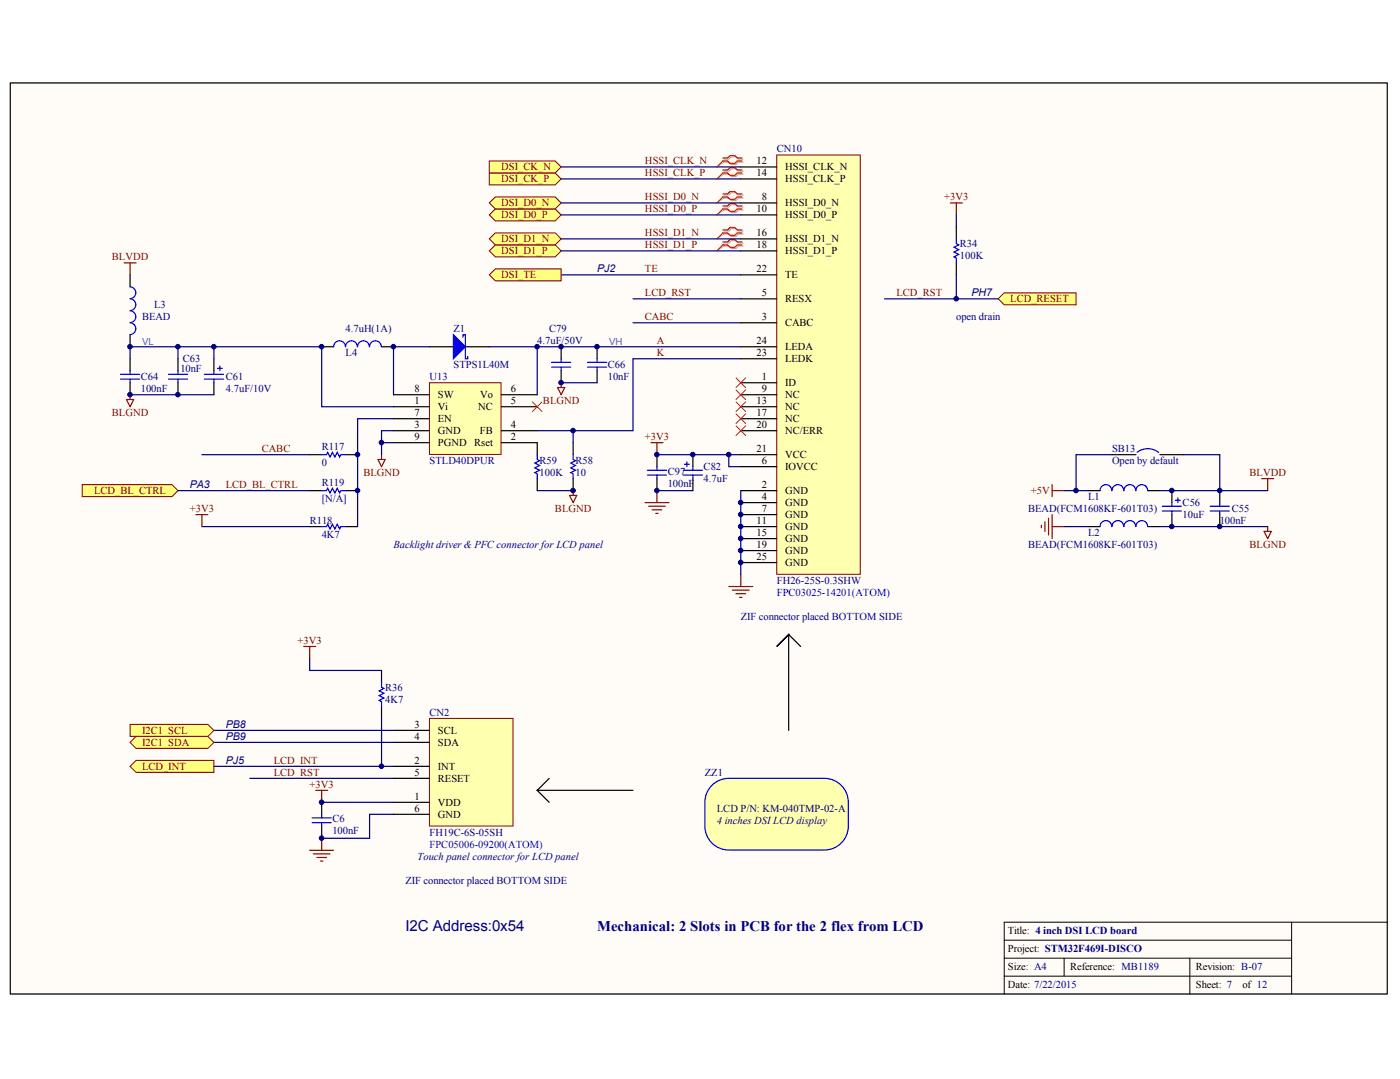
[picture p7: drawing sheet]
<svg xmlns="http://www.w3.org/2000/svg" width="269mm" height="207mm" viewBox="0 0 269 207" stroke-linecap="round" stroke-linejoin="round" font-family="sans-serif">
<defs><g id="words">
<text font-size="2.9" fill="#000080" x="77.9" y="178.7">I2C Address:0x54</text>
<text font-size="2.8" fill="#000080" x="114.6" y="178.6">Mechanical: 2 Slots in PCB for the 2 flex from LCD</text>
<g font-size="2" fill="#000080">
<text x="149.1" y="29.2">CN10</text>
<text x="184.3" y="47.4">R34</text>
<text x="114.6" y="52.3">PJ2</text>
<text x="184.3" y="49.7">100K</text>
<text x="29.6" y="59.1">L3</text>
<text x="186.5" y="56.9">PH7</text>
<text x="27.3" y="61.4">BEAD</text>
<text x="66.4" y="63.7">4.7uH(1A)</text>
<text x="87.1" y="63.7">Z1</text>
<text x="105.5" y="63.7">C79</text>
<text x="183.6" y="61.4">open drain</text>
<text x="34.6" y="71.3">10nF</text>
<text x="35.1" y="69.5">C63</text>
<text x="66.4" y="68.3">L4</text>
<text x="87.1" y="70.6">STPS1L40M</text>
<text x="103.2" y="66">4.7uF/50V</text>
<text x="116.7" y="70.6">C66</text>
<text x="27" y="72.9">C64</text>
<text x="27" y="75.2">100nF</text>
<text x="43.4" y="72.9">C61</text>
<text x="43.4" y="75.2">4.7uF/10V</text>
<text x="82.5" y="72.9">U13</text>
<text x="116.7" y="72.9">10nF</text>
<text x="61.8" y="86.3">R117</text>
<text x="61.8" y="89.5">0</text>
<text x="82.5" y="89">STLD40DPUR</text>
<text x="103.6" y="89">R59</text>
<text x="110.5" y="89">R58</text>
<text x="213.5" y="86.7">SB13</text>
<text x="213.5" y="89">Open by default</text>
<text x="36.5" y="93.7">PA3</text>
<text x="61.8" y="93.2">R119</text>
<text x="103.6" y="91.3">100K</text>
<text x="110.5" y="91.3">10</text>
<text x="128.2" y="91.1">C97</text>
<text x="128.2" y="93.4">100nF</text>
<text x="135.1" y="90.2">C82</text>
<text x="135.1" y="92.5">4.7uF</text>
<text x="208.9" y="95.9">L1</text>
<text x="59.5" y="100.5">R118</text>
<text x="61.8" y="96.4">[N/A]</text>
<text x="197.4" y="98.2">BEAD(FCM1608KF-601T03)</text>
<text x="227.1" y="97.1">C56</text>
<text x="227.1" y="99.4">10uF</text>
<text x="234.2" y="100.5">100nF</text>
<text x="236.5" y="98.2">C55</text>
<text x="61.8" y="103.3">4K7</text>
<text x="75.6" y="105.1">Backlight driver &amp; PFC connector for LCD panel</text>
<text x="197.4" y="105.1">BEAD(FCM1608KF-601T03)</text>
<text x="208.9" y="102.8">L2</text>
<text x="149.1" y="112">FH26-25S-0.3SHW</text>
<text x="142.2" y="119">ZIF connector placed BOTTOM SIDE</text>
<text x="74" y="132.5">R36</text>
<text x="74" y="134.8">4K7</text>
<text x="82.5" y="137.4">CN2</text>
<text x="43.4" y="142">PB9</text>
<text x="43.4" y="139.7">PB8</text>
<text x="43.4" y="146.6">PJ5</text>
<text x="135.3" y="148.9">ZZ1</text>
<text x="137.6" y="155.8">LCD P/N: KM-040TMP-02-A</text>
<text x="63.8" y="157.8">C6</text>
<text x="63.8" y="160.1">100nF</text>
<text x="82.5" y="160.4">FH19C-6S-05SH</text>
<text x="137.6" y="158.1">4 inches DSI LCD display</text>
<text x="80.2" y="165">Touch panel connector for LCD panel</text>
<text x="77.9" y="169.6">ZIF connector placed BOTTOM SIDE</text>
</g>
<g font-size="2" fill="#800000">
<text x="96.3" y="35">DSI_CK_P</text>
<text x="96.3" y="32.7">DSI_CK_N</text>
<text x="123.8" y="31.5">HSSI_CLK_N</text>
<text x="123.8" y="33.8">HSSI_CLK_P</text>
<text x="96.3" y="41.9">DSI_D0_P</text>
<text x="96.3" y="39.6">DSI_D0_N</text>
<text x="123.8" y="38.4">HSSI_D0_N</text>
<text x="123.8" y="40.7">HSSI_D0_P</text>
<text x="181.3" y="38.4">+3V3</text>
<text x="96.3" y="46.5">DSI_D1_N</text>
<text x="123.8" y="45.3">HSSI_D1_N</text>
<text x="123.8" y="47.6">HSSI_D1_P</text>
<text x="21.5" y="49.9">BLVDD</text>
<text x="96.3" y="48.8">DSI_D1_P</text>
<text x="96.3" y="53.4">DSI_TE</text>
<text x="123.8" y="52.2">TE</text>
<text x="123.8" y="56.8">LCD_RST</text>
<text x="172.1" y="56.8">LCD_RST</text>
<text x="194" y="58">LCD_RESET</text>
<text x="123.8" y="61.4">CABC</text>
<text x="126.1" y="66">A</text>
<text x="126.1" y="68.3">K</text>
<text x="104.3" y="77.6">BLGND</text>
<text x="21.5" y="79.9">BLGND</text>
<text x="50.3" y="86.7">CABC</text>
<text x="123.8" y="84.4">+3V3</text>
<text x="18.1" y="94.8">LCD_BL_CTRL</text>
<text x="43.4" y="93.6">LCD_BL_CTRL</text>
<text x="69.8" y="91.4">BLGND</text>
<text x="197.9" y="94.8">+5V</text>
<text x="239.9" y="91.3">BLVDD</text>
<text x="36.4" y="98.2">+3V3</text>
<text x="106.6" y="98.3">BLGND</text>
<text x="239.9" y="105.2">BLGND</text>
<text x="57.1" y="123.6">+3V3</text>
<text x="27.3" y="143.1">I2C1_SDA</text>
<text x="27.3" y="140.8">I2C1_SCL</text>
<text x="27.3" y="147.7">LCD_INT</text>
<text x="52.6" y="146.6">LCD_INT</text>
<text x="52.6" y="148.9">LCD_RST</text>
<text x="59.4" y="151.2">+3V3</text>
</g>
<g font-size="2">
<text x="145.3" y="31.5">12</text>
<text x="145.3" y="33.8">14</text>
<text x="150.7" y="32.7">HSSI_CLK_N</text>
<text x="150.7" y="35">HSSI_CLK_P</text>
<text x="145.3" y="40.7">10</text>
<text x="146.3" y="38.4">8</text>
<text x="150.7" y="39.6">HSSI_D0_N</text>
<text x="150.7" y="41.9">HSSI_D0_P</text>
<text x="145.3" y="45.3">16</text>
<text x="145.3" y="47.6">18</text>
<text x="150.7" y="46.5">HSSI_D1_N</text>
<text x="145.3" y="52.2">22</text>
<text x="150.7" y="48.8">HSSI_D1_P</text>
<text x="150.7" y="53.4">TE</text>
<text x="146.3" y="56.8">5</text>
<text x="150.7" y="58">RESX</text>
<text x="146.3" y="61.4">3</text>
<text x="150.7" y="62.6">CABC</text>
<text x="145.3" y="68.3">23</text>
<text x="145.3" y="66">24</text>
<text x="150.7" y="69.5">LEDK</text>
<text x="150.7" y="67.2">LEDA</text>
<text x="79.6" y="77.5">1</text>
<text x="79.6" y="75.2">8</text>
<text x="84.1" y="76.4">SW</text>
<text x="92.2" y="76.4">Vo</text>
<text x="98.1" y="77.5">5</text>
<text x="98.1" y="75.2">6</text>
<text x="145.3" y="77.5">13</text>
<text x="146.3" y="72.9">1</text>
<text x="146.3" y="75.2">9</text>
<text x="150.7" y="74.1">ID</text>
<text x="150.7" y="76.4">NC</text>
<text x="79.6" y="82.1">3</text>
<text x="79.6" y="79.8">7</text>
<text x="84.1" y="78.7">Vi</text>
<text x="84.1" y="83.3">GND</text>
<text x="84.1" y="81">EN</text>
<text x="91.8" y="78.7">NC</text>
<text x="92.2" y="83.3">FB</text>
<text x="98.1" y="82.1">4</text>
<text x="145.3" y="79.8">17</text>
<text x="145.3" y="82.1">20</text>
<text x="150.7" y="78.7">NC</text>
<text x="150.7" y="81">NC</text>
<text x="150.7" y="83.3">NC/ERR</text>
<text x="79.6" y="84.4">9</text>
<text x="84.1" y="85.6">PGND</text>
<text x="91.1" y="85.6">Rset</text>
<text x="98.1" y="84.4">2</text>
<text x="145.3" y="86.7">21</text>
<text x="146.3" y="89">6</text>
<text x="150.7" y="87.9">VCC</text>
<text x="146.3" y="93.6">2</text>
<text x="146.3" y="95.9">4</text>
<text x="150.7" y="90.2">IOVCC</text>
<text x="150.7" y="94.8">GND</text>
<text x="145.3" y="100.5">11</text>
<text x="146.3" y="98.2">7</text>
<text x="150.7" y="97.1">GND</text>
<text x="150.7" y="101.7">GND</text>
<text x="150.7" y="99.4">GND</text>
<text x="145.3" y="102.8">15</text>
<text x="145.3" y="105.1">19</text>
<text x="145.3" y="107.4">25</text>
<text x="150.7" y="104">GND</text>
<text x="150.7" y="106.3">GND</text>
<text x="150.7" y="108.6">GND</text>
<text x="79.6" y="139.7">3</text>
<text x="79.6" y="142">4</text>
<text x="84.1" y="140.8">SCL</text>
<text x="84.1" y="143.1">SDA</text>
<text x="79.6" y="146.6">2</text>
<text x="79.6" y="148.9">5</text>
<text x="84.1" y="147.7">INT</text>
<text x="79.6" y="155.8">6</text>
<text x="79.6" y="153.5">1</text>
<text x="84.1" y="154.6">VDD</text>
<text x="84.1" y="150">RESET</text>
<text x="84.1" y="156.9">GND</text>
<text x="193.5" y="179.2">Title: 4 inch DSI LCD board</text>
<text x="193.5" y="182.7">Project: STM32F469I-DISCO</text>
<text x="193.5" y="186.2">Size: A4</text>
<text x="193.5" y="189.7">Date: 7/22/2015</text>
<text x="205.5" y="186.2">Reference: MB1189</text>
<text x="229.6" y="189.7">Sheet: 7</text>
<text x="229.6" y="186.2">Revision: B-07</text>
<text x="238.6" y="189.7">of 12</text>
</g>
<g font-size="2" fill="#00f">
<text x="149.1" y="114.3">FPC03025-14201(ATOM)</text>
<text x="82.5" y="162.7">FPC05006-09200(ATOM)</text>
</g>
<g font-size="1.9" fill="#8a20db">
<text x="27.3" y="66.2">VL</text>
<text x="116.9" y="66.2">VH</text>
</g>
</g></defs>
<path d="M2 15.9h264.4v174.8h-264.4z" fill="#fffcf8" stroke="#000" stroke-width=".19"/>
<path d="M248 177v13.8M266.4 177h-73.6v13.8M192.8 180.4h55.2M192.8 183.9h55.2M192.8 187.3h55.2M204.3 183.9v3.4M228.5 183.9v6.9" fill="none" stroke="#000" stroke-width=".19"/>
<g fill="none" stroke="#800000" stroke-width=".23">
<path d="M23.8 50.4h2.3M25 50.4v2.3M24.3 76.7h1.4l-.7 1.4zM25 75.8v.9M107.1 74.4h1.3l-.6 1.4zM107.8 73.5v.9M72.6 88.2h1.4l-.7 1.4zM73.3 87.3v.9M109.4 95.1h1.3l-.7 1.4zM110 94.2v.9M123.8 96.5h4.6M124.5 97.2h3.3"/>
<path d="M125.2 97.8h1.9M125.9 98.5h.5M126.1 94.2v2.3"/>
</g>
<g fill="none" stroke="#000" stroke-width=".23">
<path d="M41.1 68.9v2.3M41.1 73.5v2.3M61.8 66.6h2.3M73.3 66.6h2.3M82.5 66.6h4.6M89.4 66.6h4.6M107.8 66.6v2.3M107.8 71.2v2.3M59.5 94.2h2.3M66.4 94.2h2.3M103.2 85v2.3M103.2 91.9v2.3"/>
<path d="M110 85v2.3M110 91.9v2.3M126.1 87.3v2.3M126.1 91.9v2.3M133 87.3v2.3M133 91.9v2.3M59.5 101.1h2.3M66.4 101.1h2.3"/>
</g>
<g fill="none" stroke="#00f" stroke-width=".23">
<path d="M39.2 71.8h3.7M39.2 72.8h3.7M41.1 71.2v.6M41.1 72.8v.7M41.8 70.7h.9M42.2 70.2v1M68.6 66.6a1.15 1.15 0 0 0-1.1-1.2 1.15 1.15 0 0 0-1.2 1.2 1.13 1.13 0 0 0-1.1-1.2 1.13 1.13 0 0 0-1.1 1.2M70.9 66.6a1.13 1.13 0 0 0-1.1-1.2 1.13 1.13 0 0 0-1.1 1.2M73.2 66.6a1.13 1.13 0 0 0-1.1-1.2 1.13 1.13 0 0 0-1.1 1.2M88.9 64.7v-.4h.5v4.6h.4v-.5M105.9 70.5h3.7M105.9 69.5h3.7"/>
<path d="M107.8 68.9v.6M107.8 70.5v.7M61.8 94.2h.9l.2-.5 .5 .9 .4-.9 .5 .9 .5-.9 .4 .9 .2-.4h1M103.2 87.3v.9l.4 .2-.9 .5 .9 .4-.9 .5 .9 .5-.9 .4 .5 .2v1M110 87.3v.9l.5 .2-.9 .5 .9 .4-.9 .5 .9 .5-.9 .4 .4 .2v1M124.3 90.3h3.7M124.3 91.2h3.7M126.1 89.6v.7M126.1 91.2v.7M131.2 90.3h3.7M131.2 91.2h3.7M131.4 89.1h1"/>
<path d="M131.9 88.6v1M133 89.6v.7M133 91.2v.7M61.8 101.1h.9l.2-.5 .5 .9 .4-.9 .5 .9 .5-.9 .4 .9 .2-.4h1"/>
</g>
<path d="M41.1 68.9v-2.3h20.7v11.5h13.8M82.5 66.6h-6.9v9.2M94 66.6h9.2v9.2M75.6 80.4h-6.9v20.7M103.2 94.2h6.8M126.1 94.2h6.9M126.1 87.3h16.1" fill="none" stroke="#000080" stroke-width=".23"/>
<path d="M87.1 64.3l2.3 2.3-2.3 2.3z" fill="#00f" stroke="#00f" stroke-width=".23"/>
<path d="M82.5 73.5h13.7v13.7h-13.7z" fill="#ffffb0" stroke="#800000" stroke-width=".19"/>
<g fill="none" stroke="#000" stroke-width=".23">
<path d="M25 52.7v2.3M25 64.3v2.3M25 68.9v2.3M25 73.5v2.3M34.2 68.9v2.3M34.2 73.5v2.3M75.6 78.1h6.9M75.6 75.8h6.9M96.3 78.1h6.9M96.3 75.8h6.9M114.6 66.6v2.3M114.6 71.2v2.3"/>
<path d="M59.5 87.3h2.3M66.4 87.3h2.3M75.6 85h6.9M75.6 82.7h6.9M75.6 80.4h6.9M96.3 85h6.9M96.3 82.7h6.9M73.3 128.7v2.3M73.3 135.6v2.3M61.8 154v2.3M61.8 158.6v2.3"/>
</g>
<g fill="none" stroke="#000080" stroke-width=".23">
<path d="M107.8 52.7h34.4M25 75.8h16.1M34.2 66.6v2.3M41.1 66.6h-16.1v2.3M103.2 66.6h39M107.8 73.5h6.8M121.5 62h20.7M142.2 68.9h-20.7v13.8h-18.3M73.3 85h2.3M75.6 82.7h-2.3v4.6M110 82.7v2.3M139.9 87.3v2.3h2.3"/>
<path d="M142.2 94.2v16.1M59.5 126.4v2.3h13.8M73.3 137.9v9.2M48 149.4h27.6M61.8 154h13.8M75.6 156.3h-4.6v4.6h-9.2"/>
</g>
<g fill="none" stroke="#00f" stroke-width=".23">
<path d="M25 55a1.13 1.13 0 0 1 1.1 1.2 1.13 1.13 0 0 1-1.1 1.1M25 57.4a1.13 1.13 0 0 1 1.1 1.1 1.13 1.13 0 0 1-1.1 1.1M25 59.7a1.13 1.13 0 0 1 1.1 1.1 1.13 1.13 0 0 1-1.1 1.1M23.1 71.8h3.7M23.1 72.8h3.7M25 62a1.13 1.13 0 0 1 1.1 1.1 1.13 1.13 0 0 1-1.1 1.1M25 71.2v.6M25 72.8v.7M32.3 71.8h3.7M32.3 72.8h3.7M34.2 71.2v.6M34.2 72.8v.7"/>
<path d="M112.8 69.5h3.7M112.8 70.5h3.7M114.6 68.9v.6M114.6 70.5v.7M61.8 87.3h.9l.2-.5 .5 .9 .4-.9 .5 .9 .5-.9 .4 .9 .2-.4h1M73.3 131v.9l.4 .2-.9 .5 .9 .4-.9 .5 .9 .5-.9 .4 .5 .3v.9M59.9 157h3.7M59.9 157.9h3.7M61.8 156.3v.7M61.8 157.9v.7"/>
</g>
<g fill="none" stroke="#800000" stroke-width=".23">
<path d="M242.3 91.9h2.3M243.4 91.9v2.3M139.9 112.6h4.6M140.6 113.3h3.2M141.3 113.9h1.9M142 114.6h.5M142.2 110.3v2.3M242.7 102h1.4l-.7 1.4zM243.4 101.1v.9M58.3 124.1h2.3M59.5 124.1v2.3M59.5 163.2h4.6"/>
<path d="M60.2 163.9h3.2M60.8 164.6h1.9M61.5 165.3h.5M61.8 160.9v2.3"/>
</g>
<path d="M139 30.5h.9l.5-.4h.9l.5 .4h.9M139 31.1h.9l.5 .5h.9l.5-.5h.9M139 32.8h.9l.5-.4h.9l.5 .4h.9M139 33.4h.9l.5 .5h.9l.5-.5h.9M139 37.4h.9l.5-.4h.9l.5 .4h.9M139 38h.9l.5 .5h.9l.5-.5h.9M139 39.7h.9l.5-.4h.9l.5 .4h.9M139 40.3h.9l.5 .5h.9l.5-.5h.9M139 44.4h.9l.5-.5h.9l.5 .5h.9M139 44.9h.9l.5 .5h.9l.5-.5h.9M139 46.7h.9l.5-.5h.9l.5 .5h.9M139 47.2h.9l.5 .5h.9l.5-.5h.9" fill="none" stroke="#d0a19e" stroke-width=".23"/>
<path d="M139 31.1l-1.4 .9M139 33.4l-1.4 .9M139 38l-1.4 .9M139 40.3l-1.4 .9M139 44.9l-1.4 .9M139 47.2l-1.4 .9" fill="none" stroke="#d0a19e" stroke-width=".19"/>
<path d="M138.8 30.3h.9l.5-.4h.9l.5 .4h.9M138.8 30.9h.9l.5 .5h.9l.5-.5h.9M138.8 32.6h.9l.5-.4h.9l.5 .4h.9M138.8 33.2h.9l.5 .5h.9l.5-.5h.9M138.8 37.2h.9l.5-.4h.9l.5 .4h.9M138.8 37.8h.9l.5 .5h.9l.5-.5h.9M138.8 39.5h.9l.5-.4h.9l.5 .4h.9M138.8 40.1h.9l.5 .5h.9l.5-.5h.9M138.8 44.1h.9l.5-.4h.9l.5 .4h.9M138.8 44.7h.9l.5 .5h.9l.5-.5h.9M138.8 46.4h.9l.5-.4h.9l.5 .4h.9M138.8 47h.9l.5 .5h.9l.5-.5h.9" fill="none" stroke="#f00" stroke-width=".23"/>
<path d="M138.8 30.9l-1.2 1.1M138.8 33.2l-1.2 1.1M138.8 37.8l-1.2 1.1M138.8 40.1l-1.2 1.1M138.8 44.7l-1.2 1.1M138.8 47l-1.2 1.1" fill="none" stroke="#f00" stroke-width=".19"/>
<path d="M149.1 29.7h16.1v80.5h-16.1z" fill="#ffffb0" stroke="#800000" stroke-width=".19"/>
<g fill="none" stroke="#000" stroke-width=".23">
<path d="M142.2 32h6.9M142.2 34.3h6.9M142.2 38.9h6.9M142.2 45.8h6.9M142.2 48.1h6.9M142.2 52.7h6.9M142.2 41.2h6.9M142.2 57.4h6.9M142.2 78.1h6.9M142.2 68.9h6.9M142.2 66.6h6.9M142.2 73.5h6.9"/>
<path d="M142.2 62h6.9M142.2 75.8h6.9M142.2 80.4h6.9M142.2 82.7h6.9M142.2 87.3h6.9M142.2 89.6h6.9M142.2 94.2h6.9M142.2 96.5h6.9M142.2 98.8h6.9M142.2 103.4h6.9M142.2 105.7h6.9M142.2 108h6.9"/>
<path d="M142.2 101.1h6.9"/>
</g>
<path d="M82.5 137.9h16v20.6h-16z" fill="#ffffb0" stroke="#800000" stroke-width=".19"/>
<path d="M75.6 156.3h6.9M75.6 154h6.9M75.6 147.1h6.9M75.6 140.2h6.9M75.6 142.5h6.9M75.6 149.4h6.9" fill="none" stroke="#000" stroke-width=".23"/>
<path d="M137 150.5a4.6 4.6 0 0 1 2.9-1.1h18.4a4.6 4.6 0 0 1 4.6 4.6v4.5a4.6 4.6 0 0 1-4.6 4.6h-18.4a4.6 4.6 0 0 1-4.6-4.6v-4.5a4.6 4.6 0 0 1 1.7-3.5z" fill="#ffffb0" stroke="#00f" stroke-width=".23"/>
<g fill="#ffff80" stroke="#800000" stroke-width=".19">
<path d="M94 33.2h12.6l1.2 1.1-1.2 1.2h-12.6z" fill-rule="evenodd"/>
<path d="M94 30.9h12.6l1.2 1.1-1.2 1.2h-12.6z" fill-rule="evenodd"/>
<path d="M95.1 40.1h11.5l1.2 1.1-1.2 1.2h-11.5l-1.1-1.2z" fill-rule="evenodd"/>
<path d="M95.1 37.8h11.5l1.2 1.1-1.2 1.2h-11.5l-1.1-1.2z" fill-rule="evenodd"/>
<path d="M95.1 47h11.5l1.2 1.1-1.2 1.2h-11.5l-1.1-1.2z" fill-rule="evenodd"/>
<path d="M95.1 44.7h11.5l1.2 1.1-1.2 1.2h-11.5l-1.1-1.2z" fill-rule="evenodd"/>
</g>
<path d="M107.8 32h34.4M107.8 34.3h34.4M107.8 38.9h34.4M107.8 41.2h34.4M107.8 45.8h34.4M107.8 48.1h34.4M41.1 140.2h34.5M41.1 142.5h34.5" fill="none" stroke="#000080" stroke-width=".23"/>
<g fill="#ffff80" stroke="#800000" stroke-width=".19">
<path d="M26.1 141.3h13.8l1.2 1.2-1.2 1.1h-13.8l-1.1-1.1z" fill-rule="evenodd"/>
<path d="M25 139h14.9l1.2 1.2-1.2 1.1h-14.9z" fill-rule="evenodd"/>
<path d="M15.8 93h17.2l1.2 1.2-1.2 1.1h-17.2z" fill-rule="evenodd"/>
<path d="M26.1 145.9h15v2.3h-15l-1.1-1.1z" fill-rule="evenodd"/>
</g>
<path d="M38.8 87.3h20.7M204.3 94.2h4.6M222.7 94.2h20.7M204.3 101.1h4.6M222.7 101.1h20.7M41.1 147.1h34.5" fill="none" stroke="#000080" stroke-width=".23"/>
<path d="M182.5 38.9h2.3M183.6 38.9v2.3M201.3 99.5v3.2M202 93v2.3M202 98.8v4.6M202 94.2h2.3M200 100.8v.5M200.6 100.1v1.9M202 101.1h2.3" fill="none" stroke="#800000" stroke-width=".23"/>
<path d="M208.9 94.2h2.3M220.4 94.2h2.3M225 94.2v2.3M225 98.8v2.3M234.2 94.2v2.3M234.2 98.8v2.3M208.9 101.1h2.3M220.4 101.1h2.3M153.7 124.1l-2.3-2.3-2.3 2.3 2.3-2.3v18.4M103.2 151.7l2.3 2.3M105.5 149.4l-2.3 2.3h18.3" fill="none" stroke="#000" stroke-width=".23"/>
<g fill="none" stroke="#00f" stroke-width=".23">
<path d="M213.5 94.2a1.13 1.13 0 0 0-1.2-1.2 1.13 1.13 0 0 0-1.1 1.2M215.8 94.2a1.13 1.13 0 0 0-1.2-1.2 1.13 1.13 0 0 0-1.1 1.2M218.1 94.2a1.13 1.13 0 0 0-1.2-1.2 1.13 1.13 0 0 0-1.1 1.2M220.4 94.2a1.13 1.13 0 0 0-1.2-1.2 1.13 1.13 0 0 0-1.1 1.2M223.2 97.2h3.7M223.2 98.1h3.7M225 96.5v.7M225 98.1v.7M225.7 96h.9M226.2 95.5v1M232.4 97.2h3.7M232.4 98.1h3.7"/>
<path d="M234.2 96.5v.7M234.2 98.1v.7M213.5 101.1a1.13 1.13 0 0 0-1.2-1.2 1.13 1.13 0 0 0-1.1 1.2M215.8 101.1a1.13 1.13 0 0 0-1.2-1.2 1.13 1.13 0 0 0-1.1 1.2M218.1 101.1a1.13 1.13 0 0 0-1.2-1.2 1.13 1.13 0 0 0-1.1 1.2M220.4 101.1a1.13 1.13 0 0 0-1.2-1.2 1.13 1.13 0 0 0-1.1 1.2"/>
</g>
<path d="M95.1 51.6h12.7v2.3h-12.7l-1.1-1.2z" fill-rule="evenodd" fill="#ffff80" stroke="#800000" stroke-width=".19"/>
<path d="M121.5 57.4h20.7M34.2 94.2h25.3M213.5 87.3h-6.9v6.9M227.3 87.3h6.9v6.9M38.8 101.1h20.7" fill="none" stroke="#000080" stroke-width=".23"/>
<path d="M183.6 43.5v2.3M183.6 50.4v2.3M213.5 87.3h4.6M222.7 87.3h4.6" fill="none" stroke="#000" stroke-width=".23"/>
<path d="M183.6 45.8v1l.5 .2-.9 .5 .9 .4-.9 .5 .9 .4-.9 .5 .4 .2v.9M218.3 86.8a3.4 3.4 0 0 1 4.2 0" fill="none" stroke="#00f" stroke-width=".23"/>
<path d="M102.2 77.1l1.9 1.9M104.1 77.1l-1.9 1.9M141.3 79.4l1.9 1.9M141.3 77.1l1.9 1.9M141.3 74.8l1.9 1.9M141.3 72.5l1.9 1.9M143.2 79.4l-1.9 1.9M143.2 77.1l-1.9 1.9M143.2 74.8l-1.9 1.9M143.2 72.5l-1.9 1.9M141.3 81.7l1.9 1.9M143.2 81.7l-1.9 1.9" fill="none" stroke="#f00" stroke-width=".19"/>
<path d="M192.8 56.2h13.8v2.3h-13.8l-1.1-1.1z" fill-rule="evenodd" fill="#ffff80" stroke="#800000" stroke-width=".19"/>
<path d="M169.8 57.4h21.9M183.6 41.2v2.3M183.6 52.7v4.7" fill="none" stroke="#000080" stroke-width=".23"/>
<path d="M37.6 98.8h2.3M38.8 98.8v2.3M125 85h2.3M126.1 85v2.3M60.6 151.7h2.3M61.8 151.7v2.3" fill="none" stroke="#800000" stroke-width=".23"/>
<g fill="#000080" stroke="#000080" stroke-width=".19">
<circle cx="25" cy="75.7" r=".44"/>
<circle cx="25" cy="66.5" r=".44"/>
<circle cx="34.2" cy="75.7" r=".44"/>
<circle cx="34.2" cy="66.5" r=".44"/>
<circle cx="41" cy="66.5" r=".44"/>
<circle cx="61.7" cy="160.9" r=".44"/>
<circle cx="61.7" cy="154" r=".44"/>
<circle cx="61.7" cy="66.5" r=".44"/>
<circle cx="68.6" cy="94.1" r=".44"/>
<circle cx="68.6" cy="87.2" r=".44"/>
<circle cx="73.2" cy="147.1" r=".44"/>
<circle cx="73.2" cy="84.9" r=".44"/>
<circle cx="75.5" cy="66.5" r=".44"/>
<circle cx="103.1" cy="66.5" r=".44"/>
<circle cx="107.7" cy="73.4" r=".44"/>
<circle cx="107.7" cy="66.5" r=".44"/>
<circle cx="110" cy="94.1" r=".44"/>
<circle cx="110" cy="82.6" r=".44"/>
<circle cx="114.6" cy="66.5" r=".44"/>
<circle cx="126.1" cy="94.1" r=".44"/>
<circle cx="126.1" cy="87.2" r=".44"/>
<circle cx="133" cy="87.2" r=".44"/>
<circle cx="139.9" cy="87.2" r=".44"/>
<circle cx="142.2" cy="107.9" r=".44"/>
<circle cx="142.2" cy="105.6" r=".44"/>
<circle cx="142.2" cy="103.3" r=".44"/>
<circle cx="142.2" cy="101" r=".44"/>
<circle cx="142.2" cy="98.7" r=".44"/>
<circle cx="142.2" cy="96.4" r=".44"/>
<circle cx="183.6" cy="57.3" r=".44"/>
<circle cx="206.6" cy="94.1" r=".44"/>
<circle cx="225" cy="101" r=".44"/>
<circle cx="225" cy="94.1" r=".44"/>
<circle cx="234.2" cy="101" r=".44"/>
<circle cx="234.2" cy="94.1" r=".44"/>
</g>
<use href="#words"/>
</svg>
